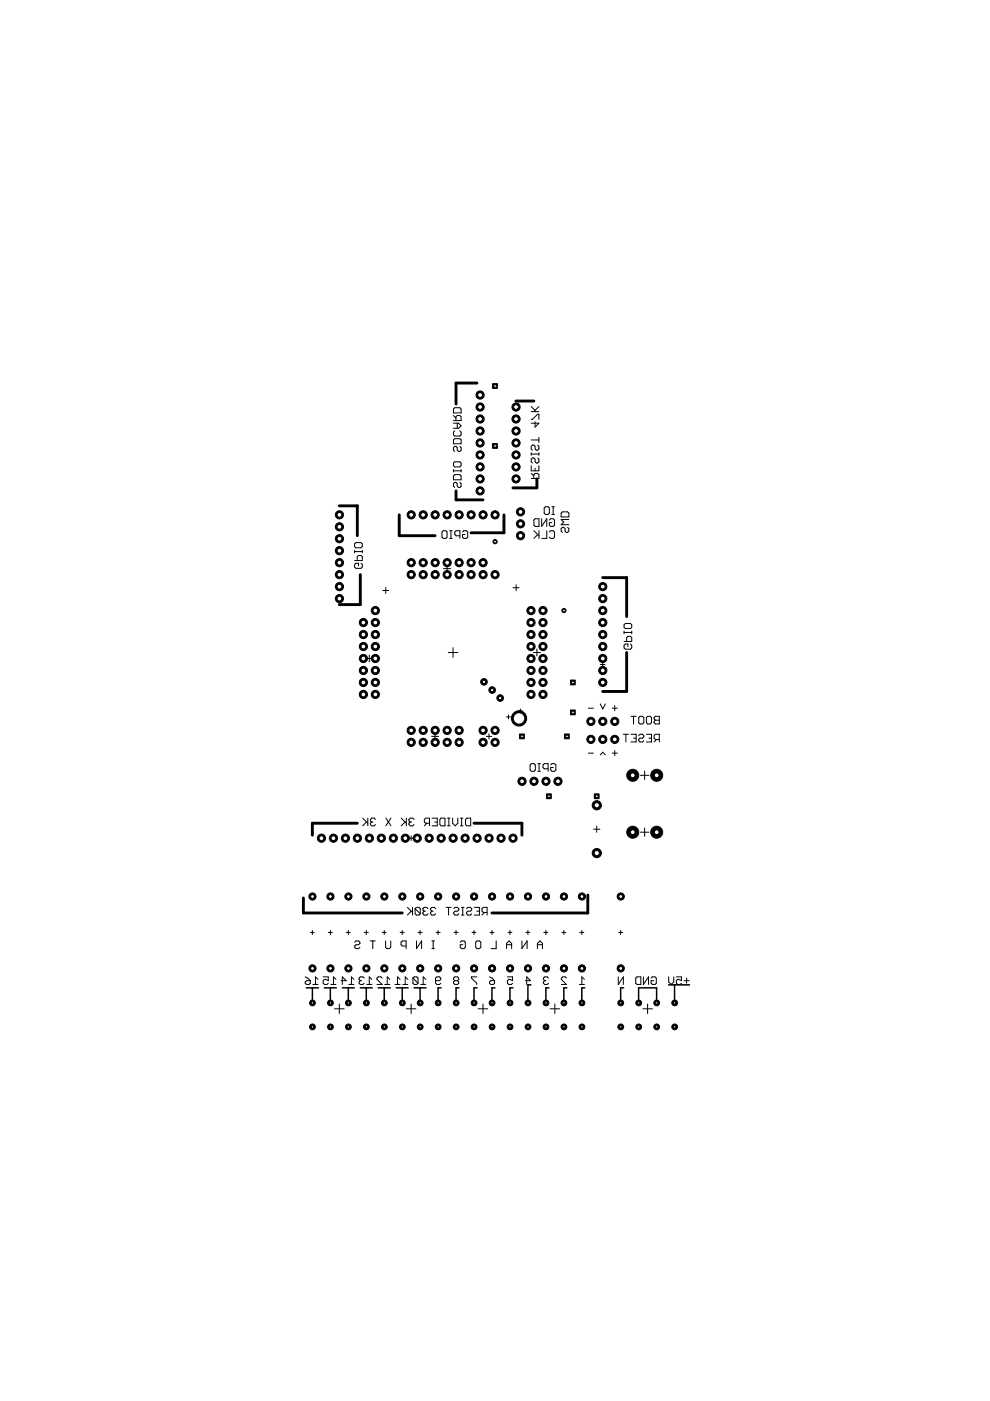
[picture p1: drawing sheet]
<svg xmlns="http://www.w3.org/2000/svg" width="210mm" height="297mm" viewBox="0 0 210 297" stroke-linecap="round" stroke-linejoin="round" font-family="sans-serif">
<g fill="none" stroke="#000" stroke-width=".21">
<path d="M96.1 93.3l.3-.3h1.1l.3 .3v.8h-1.7zM96.1 98.2l.3-.3h1.1l.3 .3v.5l-.3 .3h-1.1l-.3-.3zM96.1 99.5v.6M96.1 89.2h1.7v-.8l-.3-.3h-.6l-.2 .3v.8M96.1 99.8h1.7M96.1 89.7h1.1l.6 .6-.6 .5h-1.1M96.1 88.1l.6 .5M96.4 86.4h1.1l.3 .3v.8h-1.7v-.8zM96.4 91.4l-.3 .2v.6l.3 .3h1.1l.3-.3v-.6l-.3-.2M96.9 89.7v1.1M97.5 94.6l.3 .3v.5l-.3 .3h-.3l-.3-.3v-.5l-.2-.3h-.3l-.3 .3v.5l.3 .3M97.8 99.5v.6"/>
<path d="M101.3 93.9h1M101.8 93.4v1M108.9 93.9h1M109.4 93.4v1M112.6 88.9h.3l1.1-1.1h.3v1.1M112.6 98.7v1.1h1.7v-1.1M112.6 96v.5M112.6 96.3h1.7M112.6 93.3h1.7M112.6 87.3h1.7M112.6 86.2l.9 .8M113.5 89.5v1.1l.8-.9h-1.7"/>
<path d="M113.5 99.3v.5M114 94.4l.3 .2v.6l-.3 .3h-.3l-.2-.3v-.6l-.3-.2h-.3l-.3 .2v.6l.3 .3M114 97.1l.3 .3v.5l-.3 .3h-.3l-.2-.3v-.5l-.3-.3h-.3l-.3 .3v.5l.3 .3M114.3 92.7v1.1M114.3 96v.5M114.3 86.2l-1.1 1.1M71.5 119.3h.9M71.6 109.2h.7M71.9 108.8v.7M71.9 118.8v1M75.2 115.3l.3-.3h1l.3 .3v.6l-.3 .2h-1l-.3-.2zM75.2 118.9h1.6v-.9l-.3-.2h-.5l-.3 .2v.9"/>
<path d="M75.2 116.7v.5M75.2 116.9h1.6M76.5 119.4l.3 .3v.5l-.3 .3h-1l-.3-.3v-.5l.3-.3h.5v.6M76.8 116.7v.5M94 112.5h.5l.3 .3v1.1l-.3 .3h-.5l-.3-.3v-1.1zM94.3 109.2h1M94.8 108.7v.9M94.8 119.8v1.5M95.3 112.5h.6M95.3 114.2h.6M95.6 112.5v1.7M96.4 100.6h1.1l.3 .3v.8h-1.7v-.8z"/>
<path d="M97.5 102.3l.3 .3v.5l-.3 .3h-.3l-.3-.3v-.5l-.2-.3h-.3l-.3 .3v.5l.3 .3M97.5 113.6h-.8l-.3-.3v-.5l.3-.3h.8v1.7M98.1 112.8l.2-.3h.6l.3 .3v1.1l-.3 .3h-.6l-.2-.3v-.6h.5M104.6 109.2h.7M104.9 108.8v.7M109.6 111.1h1.5M110.3 110.3v1.5M112.6 101.5h1.7v-.9l-.3-.2h-.5l-.3 .2v.9M112.6 100.4l.6 .5M113.2 112.5l1.1 1.1M113.5 110h.8v1.6h-.8l-.3-.3v-1zM114 113.3l-.8 .9"/>
<path d="M114.3 112.5v1.7M114.9 110v1.6l1-1.6v1.6M115.4 107.7l.3-.3h.5l.3 .3v1.1l-.3 .3h-.5l-.3-.3zM115.9 112.5v1.7h-1M116.5 110.3l.3-.3h.5l.3 .3v1l-.3 .3h-.5l-.3-.3v-.5h.5M116.5 112.8l.3-.3h.5l.3 .3v1.1l-.3 .3h-.5l-.3-.3M117 109.1h.6M117 107.4h.6M117.3 107.4v1.7M119 108.8l.3-.3h1l.3 .3v.8h-1.6zM120.3 111.8l.3 .3v.5l-.3 .3h-.2l-.3-.3v-.5l-.3-.3h-.2l-.3 .3v.5l.3 .3M120.6 110.2h-1.6l.5 .5-.5 .6h1.6"/>
<path d="M77.5 139.6h1.5M78.3 138.9v1.5M79.2 129.5h.7M79.6 129.1v.7M81.2 125.2h1.2M81.8 124.6v1.2M94 120.6h1.5M95 138.3h2.1M96.1 137.3v2.1M104.6 121.8h.7M104.9 121.5v.7M108.8 124.6h1.3"/>
<path d="M109.4 124v1.2M113.1 138.3h1.5M113.8 137.6v1.5M127.3 132h1M127.5 124.4h.6M127.8 124.1v.6M127.8 131.5v1M132.3 132.5l.3-.3h1.1l.2 .3v.5l-.2 .3h-1.1l-.3-.3zM132.3 136h1.6v-.8l-.2-.3h-.6l-.2 .3v.8M132.3 133.8v.6M132.3 134.1h1.6M133.7 136.5l.2 .3v.6l-.2 .2h-1.1l-.3-.2v-.6l.3-.3h.5v.6"/>
<path d="M133.9 133.8v.6M91.5 156.1h1.5M92.2 155.4v1.5M103.1 156.1h1.1M103.7 155.6v1.1M107.4 152h.8M107.8 151.6v.8M109.9 150.7h.8M110.3 150.3v.8M124.7 150.2h1.1M124.7 159.7h1.1M127.1 156.8h1.4"/>
<path d="M127.1 153h1.4M127.3 149.2l.5 1.1 .6-1.1M127.3 140.9h1M127.5 144.7h.6M127.8 140.4v1M127.8 144.4v.6M127.8 152.2v1.5M127.8 156v1.5M129.8 150.2h1.1M129.8 159.7h1.1M130.3 149.6v1.1M130.3 159.1v1.1"/>
<path d="M132.1 155.7h1.1M132.7 155.7v1.6M133.8 151.9h1.1M133.8 155.7h1.1v1.6h-1.1M134.3 151.9v1.6M134.3 156.5h.6M135.4 156l.3-.3h.5l.3 .3v.2l-.3 .3h-.5l-.3 .3v.2l.3 .3h.5l.3-.3M135.7 151.9h.5l.3 .2v1.1l-.3 .3h-.5l-.3-.3v-1.1zM137.1 155.7h1v1.6h-1M137.3 151.9h.6l.2 .2v1.1l-.2 .3h-.6l-.2-.3v-1.1zM137.6 156.5h.5M138.7 152.1l.3-.2h.8v1.6h-.8l-.3-.3v-.2l.3-.3-.3-.3z"/>
<path d="M139 152.7h.8M139.2 156.8l-.5 .5M139.8 156.8h-.8l-.3-.3v-.5l.3-.3h.8v1.6M76.9 173.5l1.1 1M77.7 174.3l-.8 .8M78 173.5v1.6M78.8 174.3l-.3 .2v.3l.3 .3h.5l.3-.3M78.8 174.3h.3M79.6 173.7l-.3-.2h-.5l-.3 .2v.3l.3 .3M81.8 173.5l1.1 1.6M82.9 173.5l-1.1 1.6M85.1 173.5l1 1"/>
<path d="M85.9 174.3l-.8 .8M86.1 173.5v1.6M86.7 177.7h1M87 174.3l-.3 .2v.3l.3 .3h.5l.3-.3M87 174.3h.2M87.2 177.2v1M87.8 173.7l-.3-.2h-.5l-.3 .2v.3l.3 .3M90.5 174.5l-.5 .6M91.1 174.5h-.8l-.3-.2v-.6l.3-.2h.8v1.6M91.6 173.5h1.1v1.6h-1.1M92.2 174.3h.5M93.5 173.5h.8v1.6h-.8l-.2-.3v-1.1z"/>
<path d="M94.9 175.1h.5M94.9 173.5h.5M95.2 173.5v1.6M96 173.5v1l.5 .6 .6-.6v-1M97.6 175.1h.5M97.6 173.5h.5M97.9 173.5v1.6M98.7 173.7l.3-.2h.8v1.6h-.8l-.3-.3zM108.4 177.7h.7M108.8 177.4v.6M112.4 162.2l.3-.3h.5l.3 .3v1.1l-.3 .2h-.5l-.3-.2zM112.7 165.7h1"/>
<path d="M113.2 165.2v.9M114 161.9h.6M114 163.5h.6M114.3 161.9v1.6M116.2 163h-.8l-.3-.3v-.5l.3-.3h.8v1.6M116.8 162.2l.2-.3h.6l.3 .3v1.1l-.3 .2h-.6l-.2-.2v-.6h.5M118 165.7h.6M118.3 165.3v.7M125.9 175.8h1.3M126.5 175.1v1.4M127.3 160l.5-.5 .6 .5M135.8 176.4h1.8"/>
<path d="M135.8 164.4h1.8M136.7 163.5v1.8M136.7 175.5v1.8M65.8 197.7h.9M66.2 197.3v.8M69.6 197.7h.9M70 197.3v.8M73.4 197.7h.9M73.9 197.3v.8M75.2 199.8l.3-.3h.5l.3 .3v.2l-.3 .3h-.5l-.3 .3v.3l.3 .2h.5l.3-.2M77.2 197.7h.9M77.7 197.3v.8"/>
<path d="M78.5 199.5h1.1M79 199.5v1.6M81 197.7h.9M81.5 197.3v.8M81.8 199.5v1.4l.2 .2h.6l.2-.2v-1.4M84.8 197.7h.9M85.3 197.3v.8M86.4 192.4l1.1 1.1M87.2 193.2l-.8 .8M87.5 192.4v1.6M88 192.7l.3-.3h.5l.3 .3v1M88 192.7v1l.3 .3h.5l.3-.3"/>
<path d="M88 192.7l1.1 1M88.3 199.5v1.6l1.1-1.6v1.6M88.6 197.7h.9M89.1 197.3v.8M89.9 193.2l-.2 .3v.2l.2 .3h.6l.2-.3M89.9 193.2h.3M90.7 192.7l-.2-.3h-.6l-.2 .3v.2l.2 .3M91.6 199.5h.5M91.6 193.2l-.3 .3v.2l.3 .3h.5l.3-.3M91.6 193.2h.2M91.8 199.5v1.6M92.4 192.7l-.3-.3h-.5l-.3 .3v.2l.3 .3"/>
<path d="M92.5 197.7h.8M92.9 197.3v.8M94.6 192.4h1.1M95.1 192.4v1.6M96.2 192.7l.3-.3h.5l.3 .3v.2l-.3 .3h-.5l-.3 .3v.2l.3 .3h.5l.3-.3M96.3 197.7h.8M96.7 197.3v.8M97.6 199.8l.3-.3h.5l.3 .3v1.1l-.3 .2h-.5l-.3-.2v-.6h.5M97.8 192.4h.6M97.8 194h.6M98.1 192.4v1.6M98.9 192.7l.3-.3h.5l.3 .3v.2l-.3 .3h-.5l-.3 .3v.2l.3 .3h.5l.3-.3"/>
<path d="M100.1 197.7h.8M100.5 197.3v.8M100.6 192.4h1v1.6h-1M101.1 199.5h.6l.2 .3v1.1l-.2 .2h-.6l-.2-.2v-1.1zM101.1 193.2h.5M102.7 193.5l-.5 .5M103.3 193.5h-.8l-.3-.3v-.5l.3-.3h.8v1.6M103.9 197.7h.8M104.3 197.3v.8M105.2 199.5v1.6h-1.1M107.7 197.7h.8M108.1 197.3v.8"/>
<path d="M110.7 199.5v1.6l1.1-1.6v1.6M111.5 197.7h.9M111.9 197.3v.8M115.3 197.7h.9M115.7 197.3v.8M119.1 197.7h.9M119.5 197.3v.8M122.9 197.7h.9M123.4 197.3v.8M131.2 197.7h.8M131.6 197.3v.8M64.7 208.2l.3-.3h.8v.6l-.3 .2h-.5l-.3-.2z"/>
<path d="M64.7 207.1l.5 .3 .6 .5M66.3 208.7h1.1M67.4 207.6l-.5-.5v1.6M68.5 207.1h1.1v.8l-.6-.3h-.2l-.3 .3v.6l.3 .2h.5l.3-.2M70.1 208.7h1.1M70.9 213.9h2.1M71.2 207.6l-.5-.5v1.6M71.9 212.9v2M72.3 207.9h1.1l-.8-.8v1.6M74 208.7h1M75 207.6l-.5-.5v1.6M76.4 207.9l-.3 .3v.3l.3 .2h.5l.3-.2"/>
<path d="M76.4 207.9h.3M77.2 207.4l-.3-.3h-.5l-.3 .3v.2l.3 .3M77.8 208.7h1M78.8 207.6l-.5-.5v1.6M81 207.4l-.2-.3h-.6l-.3 .3v.2l1.1 1.1h-1.1M81.6 208.7h1.1M82.7 207.6l-.6-.5v1.6M83.7 208.7h1.1M84.8 207.6l-.5-.5v1.6M85.4 208.7h1.1M86.1 200.6h-.8l-.3-.3v-.5l.3-.3h.8v1.6M86.1 213.9h2.1"/>
<path d="M86.5 207.6l-.6-.5v1.6M87.2 212.9v2M87.5 207.4v1.1l.3 .2h.6l.2-.2M87.5 207.4l.3-.3h.6l.2 .3v1.1M87.5 207.4l1.1 1.1M89.2 208.7h1.1M90.3 207.6l-.6-.5v1.6M91.6 201.1h.5M92.4 207.9h.8l.3-.3v-.2l-.3-.3h-.6l-.2 .3v1.1l.2 .2h.6l.3-.2M96.4 207.9l-.2 .3v.3l.2 .2h.6l.3-.2v-.3l-.3-.3M96.4 207.9l-.2-.3v-.2l.2-.3h.6l.3 .3v.2l-.3 .3M96.4 207.9h.6"/>
<path d="M101.1 207.1h-1.1v.3l1.1 1.1v.2M101.4 213.9h2M102.4 212.9v2M103.8 208.2l.3-.3h.8v.6l-.3 .2h-.5l-.3-.2zM103.8 207.1l.5 .3 .6 .5M107.4 200.3h1.1M107.4 201.1v-1.1l.5-.5 .6 .5v1.1M107.6 207.1h1.1v.8l-.6-.3h-.2l-.3 .3v.6l.3 .2h.5l.3-.2M111.4 207.9h1.1l-.8-.8v1.6M113.9 201.1v-1.1l.6-.5 .5 .5v1.1M113.9 200.3h1.1M115.5 207.9l-.3 .3v.3l.3 .2h.5l.3-.2"/>
<path d="M115.5 207.9h.3M116.3 207.4l-.3-.3h-.5l-.3 .3v.2l.3 .3M116.6 213.9h2.1M117.6 212.9v2M120.1 207.4l-.3-.3h-.5l-.3 .3v.2l1.1 1.1h-1.1M122.8 208.7h1.1M123.9 207.6l-.5-.5v1.6M131.1 207.1v1.6l1.1-1.6v1.6M134.8 207.4l.3-.3h.8v1.6h-.8l-.3-.2zM136.3 213.9h2M136.4 207.1v1.6l1.1-1.6v1.6M137.3 212.9v2"/>
<path d="M138 207.4l.3-.3h.6l.2 .3v1.1l-.2 .2h-.6l-.3-.2v-.6h.6M141.8 207.1v1.1l.5 .5 .6-.5v-1.1M143.4 207.1h1.1v.8l-.6-.3h-.2l-.3 .3v.6l.3 .2h.5l.3-.2M145 207.9h1.1M145.6 207.4v1.1"/>
</g>
<g fill="none" stroke="#000" stroke-width=".32">
<path d="M65 209.4h2.5M66.2 209.4v3.2M68.8 209.4h2.5M70 209.4v3.2M72.6 209.4h2.5M73.9 209.4v3.2M76.4 209.4h2.5M77.7 209.4v3.2M80.2 209.4h2.5M81.5 209.4v3.2M84 209.4h2.5M85.3 209.4v3.2"/>
<path d="M87.8 209.4h2.5M89.1 209.4v3.2M93.5 209.4h-.6v3.2M97.3 209.4h-.6v3.2M101.1 209.4h-.6v3.2M104.9 209.4h-.6v3.2M108.8 209.4h-.7v3.2M112.6 208.8h-.7v3.8M116.4 209.4h-.7v3.2M120.2 209.4h-.7v3.2M124 209.4h-.6v3.2M132.2 209.4h-.6v3.2"/>
<path d="M135.4 212.6v-3.2h3.8v3.2M141.8 208.8h4.4M143 208.8v3.8"/>
</g>
<g fill="none" stroke="#000" stroke-width=".61">
<path d="M101.1 81.2h-4.4v4.5M109.4 85h3.8M71.9 107.3h3.9v6.3M84.6 109.2v4.4h7.6M96.7 104.1v1.9h5.7M106.8 109.2v3.8h-6.9M113.8 101.5v1.9h-5M76.4 121.8v6.4h-4.5M127.8 122.5h5.1v8.2M132.9 138.3v8.3h-5.1M75.8 174.5h-9.6v2.6M100.5 174.5h10.2v2.6"/>
<path d="M64.3 190.4v3.2h21M124.6 189.8v3.8h-20.3"/>
<circle cx="110" cy="152.3" r="1.42"/>
</g>
<circle cx="115.1" cy="129.5" r=".87" fill="#000" stroke="#000" stroke-width=".21"/>
<circle cx="115.1" cy="129.5" r=".51" fill="#fff" stroke="#000" stroke-width=".21"/>
<circle cx="112.6" cy="129.5" r=".87" fill="#000" stroke="#000" stroke-width=".21"/>
<circle cx="112.6" cy="129.5" r=".51" fill="#fff" stroke="#000" stroke-width=".21"/>
<circle cx="115.1" cy="132" r=".87" fill="#000" stroke="#000" stroke-width=".21"/>
<circle cx="115.1" cy="132" r=".51" fill="#fff" stroke="#000" stroke-width=".21"/>
<circle cx="112.6" cy="132" r=".87" fill="#000" stroke="#000" stroke-width=".21"/>
<circle cx="112.6" cy="132" r=".51" fill="#fff" stroke="#000" stroke-width=".21"/>
<circle cx="115.1" cy="134.5" r=".87" fill="#000" stroke="#000" stroke-width=".21"/>
<circle cx="115.1" cy="134.5" r=".51" fill="#fff" stroke="#000" stroke-width=".21"/>
<circle cx="112.6" cy="134.5" r=".87" fill="#000" stroke="#000" stroke-width=".21"/>
<circle cx="112.6" cy="134.5" r=".51" fill="#fff" stroke="#000" stroke-width=".21"/>
<circle cx="115.1" cy="137.1" r=".87" fill="#000" stroke="#000" stroke-width=".21"/>
<circle cx="115.1" cy="137.1" r=".51" fill="#fff" stroke="#000" stroke-width=".21"/>
<circle cx="112.6" cy="137.1" r=".87" fill="#000" stroke="#000" stroke-width=".21"/>
<circle cx="112.6" cy="137.1" r=".51" fill="#fff" stroke="#000" stroke-width=".21"/>
<circle cx="115.1" cy="139.6" r=".87" fill="#000" stroke="#000" stroke-width=".21"/>
<circle cx="115.1" cy="139.6" r=".51" fill="#fff" stroke="#000" stroke-width=".21"/>
<circle cx="112.6" cy="139.6" r=".87" fill="#000" stroke="#000" stroke-width=".21"/>
<circle cx="112.6" cy="139.6" r=".51" fill="#fff" stroke="#000" stroke-width=".21"/>
<circle cx="115.1" cy="142.2" r=".87" fill="#000" stroke="#000" stroke-width=".21"/>
<circle cx="115.1" cy="142.2" r=".51" fill="#fff" stroke="#000" stroke-width=".21"/>
<circle cx="112.6" cy="142.2" r=".87" fill="#000" stroke="#000" stroke-width=".21"/>
<circle cx="112.6" cy="142.2" r=".51" fill="#fff" stroke="#000" stroke-width=".21"/>
<circle cx="115.1" cy="144.7" r=".87" fill="#000" stroke="#000" stroke-width=".21"/>
<circle cx="115.1" cy="144.7" r=".51" fill="#fff" stroke="#000" stroke-width=".21"/>
<circle cx="112.6" cy="144.7" r=".87" fill="#000" stroke="#000" stroke-width=".21"/>
<circle cx="112.6" cy="144.7" r=".51" fill="#fff" stroke="#000" stroke-width=".21"/>
<circle cx="115.1" cy="147.2" r=".87" fill="#000" stroke="#000" stroke-width=".21"/>
<circle cx="115.1" cy="147.2" r=".51" fill="#fff" stroke="#000" stroke-width=".21"/>
<circle cx="112.6" cy="147.2" r=".87" fill="#000" stroke="#000" stroke-width=".21"/>
<circle cx="112.6" cy="147.2" r=".51" fill="#fff" stroke="#000" stroke-width=".21"/>
<circle cx="106" cy="148" r=".7" fill="#000" stroke="#000" stroke-width=".21"/>
<circle cx="106" cy="148" r=".36" fill="#fff" stroke="#000" stroke-width=".21"/>
<circle cx="104.4" cy="146.3" r=".7" fill="#000" stroke="#000" stroke-width=".21"/>
<circle cx="104.4" cy="146.3" r=".36" fill="#fff" stroke="#000" stroke-width=".21"/>
<circle cx="102.6" cy="144.6" r=".7" fill="#000" stroke="#000" stroke-width=".21"/>
<circle cx="102.6" cy="144.6" r=".36" fill="#fff" stroke="#000" stroke-width=".21"/>
<circle cx="87.2" cy="119.3" r=".87" fill="#000" stroke="#000" stroke-width=".21"/>
<circle cx="87.2" cy="119.3" r=".51" fill="#fff" stroke="#000" stroke-width=".21"/>
<circle cx="87.2" cy="121.8" r=".87" fill="#000" stroke="#000" stroke-width=".21"/>
<circle cx="87.2" cy="121.8" r=".51" fill="#fff" stroke="#000" stroke-width=".21"/>
<circle cx="89.7" cy="119.3" r=".87" fill="#000" stroke="#000" stroke-width=".21"/>
<circle cx="89.7" cy="119.3" r=".51" fill="#fff" stroke="#000" stroke-width=".21"/>
<circle cx="89.7" cy="121.8" r=".87" fill="#000" stroke="#000" stroke-width=".21"/>
<circle cx="89.7" cy="121.8" r=".51" fill="#fff" stroke="#000" stroke-width=".21"/>
<circle cx="92.3" cy="119.3" r=".87" fill="#000" stroke="#000" stroke-width=".21"/>
<circle cx="92.3" cy="119.3" r=".51" fill="#fff" stroke="#000" stroke-width=".21"/>
<circle cx="92.3" cy="121.8" r=".87" fill="#000" stroke="#000" stroke-width=".21"/>
<circle cx="92.3" cy="121.8" r=".51" fill="#fff" stroke="#000" stroke-width=".21"/>
<circle cx="94.8" cy="119.3" r=".87" fill="#000" stroke="#000" stroke-width=".21"/>
<circle cx="94.8" cy="119.3" r=".51" fill="#fff" stroke="#000" stroke-width=".21"/>
<circle cx="94.8" cy="121.8" r=".87" fill="#000" stroke="#000" stroke-width=".21"/>
<circle cx="94.8" cy="121.8" r=".51" fill="#fff" stroke="#000" stroke-width=".21"/>
<circle cx="97.3" cy="119.3" r=".87" fill="#000" stroke="#000" stroke-width=".21"/>
<circle cx="97.3" cy="119.3" r=".51" fill="#fff" stroke="#000" stroke-width=".21"/>
<circle cx="97.3" cy="121.8" r=".87" fill="#000" stroke="#000" stroke-width=".21"/>
<circle cx="97.3" cy="121.8" r=".51" fill="#fff" stroke="#000" stroke-width=".21"/>
<circle cx="99.9" cy="119.3" r=".87" fill="#000" stroke="#000" stroke-width=".21"/>
<circle cx="99.9" cy="119.3" r=".51" fill="#fff" stroke="#000" stroke-width=".21"/>
<circle cx="99.9" cy="121.8" r=".87" fill="#000" stroke="#000" stroke-width=".21"/>
<circle cx="99.9" cy="121.8" r=".51" fill="#fff" stroke="#000" stroke-width=".21"/>
<circle cx="102.4" cy="119.3" r=".87" fill="#000" stroke="#000" stroke-width=".21"/>
<circle cx="102.4" cy="119.3" r=".51" fill="#fff" stroke="#000" stroke-width=".21"/>
<circle cx="102.4" cy="121.8" r=".87" fill="#000" stroke="#000" stroke-width=".21"/>
<circle cx="102.4" cy="121.8" r=".51" fill="#fff" stroke="#000" stroke-width=".21"/>
<circle cx="105" cy="121.8" r=".87" fill="#000" stroke="#000" stroke-width=".21"/>
<circle cx="105" cy="121.8" r=".51" fill="#fff" stroke="#000" stroke-width=".21"/>
<circle cx="77" cy="147.2" r=".87" fill="#000" stroke="#000" stroke-width=".21"/>
<circle cx="77" cy="147.2" r=".51" fill="#fff" stroke="#000" stroke-width=".21"/>
<circle cx="79.6" cy="147.2" r=".87" fill="#000" stroke="#000" stroke-width=".21"/>
<circle cx="79.6" cy="147.2" r=".51" fill="#fff" stroke="#000" stroke-width=".21"/>
<circle cx="77" cy="144.7" r=".87" fill="#000" stroke="#000" stroke-width=".21"/>
<circle cx="77" cy="144.7" r=".51" fill="#fff" stroke="#000" stroke-width=".21"/>
<circle cx="79.6" cy="144.7" r=".87" fill="#000" stroke="#000" stroke-width=".21"/>
<circle cx="79.6" cy="144.7" r=".51" fill="#fff" stroke="#000" stroke-width=".21"/>
<circle cx="77" cy="142.2" r=".87" fill="#000" stroke="#000" stroke-width=".21"/>
<circle cx="77" cy="142.2" r=".51" fill="#fff" stroke="#000" stroke-width=".21"/>
<circle cx="79.6" cy="142.2" r=".87" fill="#000" stroke="#000" stroke-width=".21"/>
<circle cx="79.6" cy="142.2" r=".51" fill="#fff" stroke="#000" stroke-width=".21"/>
<circle cx="77" cy="139.6" r=".87" fill="#000" stroke="#000" stroke-width=".21"/>
<circle cx="77" cy="139.6" r=".51" fill="#fff" stroke="#000" stroke-width=".21"/>
<circle cx="79.6" cy="139.6" r=".87" fill="#000" stroke="#000" stroke-width=".21"/>
<circle cx="79.6" cy="139.6" r=".51" fill="#fff" stroke="#000" stroke-width=".21"/>
<circle cx="77" cy="137.1" r=".87" fill="#000" stroke="#000" stroke-width=".21"/>
<circle cx="77" cy="137.1" r=".51" fill="#fff" stroke="#000" stroke-width=".21"/>
<circle cx="79.6" cy="137.1" r=".87" fill="#000" stroke="#000" stroke-width=".21"/>
<circle cx="79.6" cy="137.1" r=".51" fill="#fff" stroke="#000" stroke-width=".21"/>
<circle cx="77" cy="134.5" r=".87" fill="#000" stroke="#000" stroke-width=".21"/>
<circle cx="77" cy="134.5" r=".51" fill="#fff" stroke="#000" stroke-width=".21"/>
<circle cx="79.6" cy="134.5" r=".87" fill="#000" stroke="#000" stroke-width=".21"/>
<circle cx="79.6" cy="134.5" r=".51" fill="#fff" stroke="#000" stroke-width=".21"/>
<circle cx="77" cy="132" r=".87" fill="#000" stroke="#000" stroke-width=".21"/>
<circle cx="77" cy="132" r=".51" fill="#fff" stroke="#000" stroke-width=".21"/>
<circle cx="79.6" cy="132" r=".87" fill="#000" stroke="#000" stroke-width=".21"/>
<circle cx="79.6" cy="132" r=".51" fill="#fff" stroke="#000" stroke-width=".21"/>
<circle cx="79.6" cy="129.5" r=".87" fill="#000" stroke="#000" stroke-width=".21"/>
<circle cx="79.6" cy="129.5" r=".51" fill="#fff" stroke="#000" stroke-width=".21"/>
<circle cx="97.3" cy="157.4" r=".87" fill="#000" stroke="#000" stroke-width=".21"/>
<circle cx="97.3" cy="157.4" r=".51" fill="#fff" stroke="#000" stroke-width=".21"/>
<circle cx="97.3" cy="154.9" r=".87" fill="#000" stroke="#000" stroke-width=".21"/>
<circle cx="97.3" cy="154.9" r=".51" fill="#fff" stroke="#000" stroke-width=".21"/>
<circle cx="94.8" cy="157.4" r=".87" fill="#000" stroke="#000" stroke-width=".21"/>
<circle cx="94.8" cy="157.4" r=".51" fill="#fff" stroke="#000" stroke-width=".21"/>
<circle cx="94.8" cy="154.9" r=".87" fill="#000" stroke="#000" stroke-width=".21"/>
<circle cx="94.8" cy="154.9" r=".51" fill="#fff" stroke="#000" stroke-width=".21"/>
<circle cx="92.3" cy="157.4" r=".87" fill="#000" stroke="#000" stroke-width=".21"/>
<circle cx="92.3" cy="157.4" r=".51" fill="#fff" stroke="#000" stroke-width=".21"/>
<circle cx="92.3" cy="154.9" r=".87" fill="#000" stroke="#000" stroke-width=".21"/>
<circle cx="92.3" cy="154.9" r=".51" fill="#fff" stroke="#000" stroke-width=".21"/>
<circle cx="89.7" cy="157.4" r=".87" fill="#000" stroke="#000" stroke-width=".21"/>
<circle cx="89.7" cy="157.4" r=".51" fill="#fff" stroke="#000" stroke-width=".21"/>
<circle cx="89.7" cy="154.9" r=".87" fill="#000" stroke="#000" stroke-width=".21"/>
<circle cx="89.7" cy="154.9" r=".51" fill="#fff" stroke="#000" stroke-width=".21"/>
<circle cx="87.2" cy="157.4" r=".87" fill="#000" stroke="#000" stroke-width=".21"/>
<circle cx="87.2" cy="157.4" r=".51" fill="#fff" stroke="#000" stroke-width=".21"/>
<circle cx="87.2" cy="154.9" r=".87" fill="#000" stroke="#000" stroke-width=".21"/>
<circle cx="87.2" cy="154.9" r=".51" fill="#fff" stroke="#000" stroke-width=".21"/>
<circle cx="105" cy="157.4" r=".87" fill="#000" stroke="#000" stroke-width=".21"/>
<circle cx="105" cy="157.4" r=".51" fill="#fff" stroke="#000" stroke-width=".21"/>
<circle cx="105" cy="154.9" r=".87" fill="#000" stroke="#000" stroke-width=".21"/>
<circle cx="105" cy="154.9" r=".51" fill="#fff" stroke="#000" stroke-width=".21"/>
<circle cx="102.4" cy="157.4" r=".87" fill="#000" stroke="#000" stroke-width=".21"/>
<circle cx="102.4" cy="157.4" r=".51" fill="#fff" stroke="#000" stroke-width=".21"/>
<circle cx="102.4" cy="154.9" r=".87" fill="#000" stroke="#000" stroke-width=".21"/>
<circle cx="102.4" cy="154.9" r=".51" fill="#fff" stroke="#000" stroke-width=".21"/>
<circle cx="112" cy="212.6" r=".61" fill="#000" stroke="#000" stroke-width=".21"/>
<circle cx="112" cy="212.6" r=".25" fill="#fff" stroke="#000" stroke-width=".21"/>
<circle cx="112" cy="217.7" r=".61" fill="#000" stroke="#000" stroke-width=".21"/>
<circle cx="112" cy="217.7" r=".25" fill="#fff" stroke="#000" stroke-width=".21"/>
<circle cx="115.8" cy="212.6" r=".61" fill="#000" stroke="#000" stroke-width=".21"/>
<circle cx="115.8" cy="212.6" r=".25" fill="#fff" stroke="#000" stroke-width=".21"/>
<circle cx="115.8" cy="217.7" r=".61" fill="#000" stroke="#000" stroke-width=".21"/>
<circle cx="115.8" cy="217.7" r=".25" fill="#fff" stroke="#000" stroke-width=".21"/>
<circle cx="119.6" cy="212.6" r=".61" fill="#000" stroke="#000" stroke-width=".21"/>
<circle cx="119.6" cy="212.6" r=".25" fill="#fff" stroke="#000" stroke-width=".21"/>
<circle cx="119.6" cy="217.7" r=".61" fill="#000" stroke="#000" stroke-width=".21"/>
<circle cx="119.6" cy="217.7" r=".25" fill="#fff" stroke="#000" stroke-width=".21"/>
<circle cx="123.4" cy="212.6" r=".61" fill="#000" stroke="#000" stroke-width=".21"/>
<circle cx="123.4" cy="212.6" r=".25" fill="#fff" stroke="#000" stroke-width=".21"/>
<circle cx="123.4" cy="217.7" r=".61" fill="#000" stroke="#000" stroke-width=".21"/>
<circle cx="123.4" cy="217.7" r=".25" fill="#fff" stroke="#000" stroke-width=".21"/>
<circle cx="96.7" cy="212.6" r=".61" fill="#000" stroke="#000" stroke-width=".21"/>
<circle cx="96.7" cy="212.6" r=".25" fill="#fff" stroke="#000" stroke-width=".21"/>
<circle cx="96.7" cy="217.7" r=".61" fill="#000" stroke="#000" stroke-width=".21"/>
<circle cx="96.7" cy="217.7" r=".25" fill="#fff" stroke="#000" stroke-width=".21"/>
<circle cx="100.5" cy="212.6" r=".61" fill="#000" stroke="#000" stroke-width=".21"/>
<circle cx="100.5" cy="212.6" r=".25" fill="#fff" stroke="#000" stroke-width=".21"/>
<circle cx="100.5" cy="217.7" r=".61" fill="#000" stroke="#000" stroke-width=".21"/>
<circle cx="100.5" cy="217.7" r=".25" fill="#fff" stroke="#000" stroke-width=".21"/>
<circle cx="104.3" cy="212.6" r=".61" fill="#000" stroke="#000" stroke-width=".21"/>
<circle cx="104.3" cy="212.6" r=".25" fill="#fff" stroke="#000" stroke-width=".21"/>
<circle cx="104.3" cy="217.7" r=".61" fill="#000" stroke="#000" stroke-width=".21"/>
<circle cx="104.3" cy="217.7" r=".25" fill="#fff" stroke="#000" stroke-width=".21"/>
<circle cx="108.1" cy="212.6" r=".61" fill="#000" stroke="#000" stroke-width=".21"/>
<circle cx="108.1" cy="212.6" r=".25" fill="#fff" stroke="#000" stroke-width=".21"/>
<circle cx="108.1" cy="217.7" r=".61" fill="#000" stroke="#000" stroke-width=".21"/>
<circle cx="108.1" cy="217.7" r=".25" fill="#fff" stroke="#000" stroke-width=".21"/>
<circle cx="81.5" cy="212.6" r=".61" fill="#000" stroke="#000" stroke-width=".21"/>
<circle cx="81.5" cy="212.6" r=".25" fill="#fff" stroke="#000" stroke-width=".21"/>
<circle cx="81.5" cy="217.7" r=".61" fill="#000" stroke="#000" stroke-width=".21"/>
<circle cx="81.5" cy="217.7" r=".25" fill="#fff" stroke="#000" stroke-width=".21"/>
<circle cx="85.3" cy="212.6" r=".61" fill="#000" stroke="#000" stroke-width=".21"/>
<circle cx="85.3" cy="212.6" r=".25" fill="#fff" stroke="#000" stroke-width=".21"/>
<circle cx="85.3" cy="217.7" r=".61" fill="#000" stroke="#000" stroke-width=".21"/>
<circle cx="85.3" cy="217.7" r=".25" fill="#fff" stroke="#000" stroke-width=".21"/>
<circle cx="89.1" cy="212.6" r=".61" fill="#000" stroke="#000" stroke-width=".21"/>
<circle cx="89.1" cy="212.6" r=".25" fill="#fff" stroke="#000" stroke-width=".21"/>
<circle cx="89.1" cy="217.7" r=".61" fill="#000" stroke="#000" stroke-width=".21"/>
<circle cx="89.1" cy="217.7" r=".25" fill="#fff" stroke="#000" stroke-width=".21"/>
<circle cx="92.9" cy="212.6" r=".61" fill="#000" stroke="#000" stroke-width=".21"/>
<circle cx="92.9" cy="212.6" r=".25" fill="#fff" stroke="#000" stroke-width=".21"/>
<circle cx="92.9" cy="217.7" r=".61" fill="#000" stroke="#000" stroke-width=".21"/>
<circle cx="92.9" cy="217.7" r=".25" fill="#fff" stroke="#000" stroke-width=".21"/>
<circle cx="66.3" cy="212.6" r=".61" fill="#000" stroke="#000" stroke-width=".21"/>
<circle cx="66.3" cy="212.6" r=".25" fill="#fff" stroke="#000" stroke-width=".21"/>
<circle cx="66.3" cy="217.7" r=".61" fill="#000" stroke="#000" stroke-width=".21"/>
<circle cx="66.3" cy="217.7" r=".25" fill="#fff" stroke="#000" stroke-width=".21"/>
<circle cx="70.1" cy="212.6" r=".61" fill="#000" stroke="#000" stroke-width=".21"/>
<circle cx="70.1" cy="212.6" r=".25" fill="#fff" stroke="#000" stroke-width=".21"/>
<circle cx="70.1" cy="217.7" r=".61" fill="#000" stroke="#000" stroke-width=".21"/>
<circle cx="70.1" cy="217.7" r=".25" fill="#fff" stroke="#000" stroke-width=".21"/>
<circle cx="73.9" cy="212.6" r=".61" fill="#000" stroke="#000" stroke-width=".21"/>
<circle cx="73.9" cy="212.6" r=".25" fill="#fff" stroke="#000" stroke-width=".21"/>
<circle cx="73.9" cy="217.7" r=".61" fill="#000" stroke="#000" stroke-width=".21"/>
<circle cx="73.9" cy="217.7" r=".25" fill="#fff" stroke="#000" stroke-width=".21"/>
<circle cx="77.7" cy="212.6" r=".61" fill="#000" stroke="#000" stroke-width=".21"/>
<circle cx="77.7" cy="212.6" r=".25" fill="#fff" stroke="#000" stroke-width=".21"/>
<circle cx="77.7" cy="217.7" r=".61" fill="#000" stroke="#000" stroke-width=".21"/>
<circle cx="77.7" cy="217.7" r=".25" fill="#fff" stroke="#000" stroke-width=".21"/>
<circle cx="131.6" cy="212.6" r=".61" fill="#000" stroke="#000" stroke-width=".21"/>
<circle cx="131.6" cy="212.6" r=".25" fill="#fff" stroke="#000" stroke-width=".21"/>
<circle cx="131.6" cy="217.7" r=".61" fill="#000" stroke="#000" stroke-width=".21"/>
<circle cx="131.6" cy="217.7" r=".25" fill="#fff" stroke="#000" stroke-width=".21"/>
<circle cx="135.4" cy="212.6" r=".61" fill="#000" stroke="#000" stroke-width=".21"/>
<circle cx="135.4" cy="212.6" r=".25" fill="#fff" stroke="#000" stroke-width=".21"/>
<circle cx="135.4" cy="217.7" r=".61" fill="#000" stroke="#000" stroke-width=".21"/>
<circle cx="135.4" cy="217.7" r=".25" fill="#fff" stroke="#000" stroke-width=".21"/>
<circle cx="139.2" cy="212.6" r=".61" fill="#000" stroke="#000" stroke-width=".21"/>
<circle cx="139.2" cy="212.6" r=".25" fill="#fff" stroke="#000" stroke-width=".21"/>
<circle cx="139.2" cy="217.7" r=".61" fill="#000" stroke="#000" stroke-width=".21"/>
<circle cx="139.2" cy="217.7" r=".25" fill="#fff" stroke="#000" stroke-width=".21"/>
<circle cx="143" cy="212.6" r=".61" fill="#000" stroke="#000" stroke-width=".21"/>
<circle cx="143" cy="212.6" r=".25" fill="#fff" stroke="#000" stroke-width=".21"/>
<circle cx="143" cy="217.7" r=".61" fill="#000" stroke="#000" stroke-width=".21"/>
<circle cx="143" cy="217.7" r=".25" fill="#fff" stroke="#000" stroke-width=".21"/>
<circle cx="123.4" cy="190.1" r=".76" fill="#000" stroke="#000" stroke-width=".21"/>
<circle cx="123.4" cy="190.1" r=".4" fill="#fff" stroke="#000" stroke-width=".21"/>
<circle cx="123.4" cy="205.3" r=".76" fill="#000" stroke="#000" stroke-width=".21"/>
<circle cx="123.4" cy="205.3" r=".4" fill="#fff" stroke="#000" stroke-width=".21"/>
<circle cx="119.6" cy="190.1" r=".76" fill="#000" stroke="#000" stroke-width=".21"/>
<circle cx="119.6" cy="190.1" r=".4" fill="#fff" stroke="#000" stroke-width=".21"/>
<circle cx="119.6" cy="205.3" r=".76" fill="#000" stroke="#000" stroke-width=".21"/>
<circle cx="119.6" cy="205.3" r=".4" fill="#fff" stroke="#000" stroke-width=".21"/>
<circle cx="115.8" cy="190.1" r=".76" fill="#000" stroke="#000" stroke-width=".21"/>
<circle cx="115.8" cy="190.1" r=".4" fill="#fff" stroke="#000" stroke-width=".21"/>
<circle cx="115.8" cy="205.3" r=".76" fill="#000" stroke="#000" stroke-width=".21"/>
<circle cx="115.8" cy="205.3" r=".4" fill="#fff" stroke="#000" stroke-width=".21"/>
<circle cx="112" cy="190.1" r=".76" fill="#000" stroke="#000" stroke-width=".21"/>
<circle cx="112" cy="190.1" r=".4" fill="#fff" stroke="#000" stroke-width=".21"/>
<circle cx="112" cy="205.3" r=".76" fill="#000" stroke="#000" stroke-width=".21"/>
<circle cx="112" cy="205.3" r=".4" fill="#fff" stroke="#000" stroke-width=".21"/>
<circle cx="108.1" cy="190.1" r=".76" fill="#000" stroke="#000" stroke-width=".21"/>
<circle cx="108.1" cy="190.1" r=".4" fill="#fff" stroke="#000" stroke-width=".21"/>
<circle cx="108.1" cy="205.3" r=".76" fill="#000" stroke="#000" stroke-width=".21"/>
<circle cx="108.1" cy="205.3" r=".4" fill="#fff" stroke="#000" stroke-width=".21"/>
<circle cx="104.3" cy="190.1" r=".76" fill="#000" stroke="#000" stroke-width=".21"/>
<circle cx="104.3" cy="190.1" r=".4" fill="#fff" stroke="#000" stroke-width=".21"/>
<circle cx="104.3" cy="205.3" r=".76" fill="#000" stroke="#000" stroke-width=".21"/>
<circle cx="104.3" cy="205.3" r=".4" fill="#fff" stroke="#000" stroke-width=".21"/>
<circle cx="100.5" cy="190.1" r=".76" fill="#000" stroke="#000" stroke-width=".21"/>
<circle cx="100.5" cy="190.1" r=".4" fill="#fff" stroke="#000" stroke-width=".21"/>
<circle cx="100.5" cy="205.3" r=".76" fill="#000" stroke="#000" stroke-width=".21"/>
<circle cx="100.5" cy="205.3" r=".4" fill="#fff" stroke="#000" stroke-width=".21"/>
<circle cx="96.7" cy="190.1" r=".76" fill="#000" stroke="#000" stroke-width=".21"/>
<circle cx="96.7" cy="190.1" r=".4" fill="#fff" stroke="#000" stroke-width=".21"/>
<circle cx="96.7" cy="205.3" r=".76" fill="#000" stroke="#000" stroke-width=".21"/>
<circle cx="96.7" cy="205.3" r=".4" fill="#fff" stroke="#000" stroke-width=".21"/>
<circle cx="92.9" cy="190.1" r=".76" fill="#000" stroke="#000" stroke-width=".21"/>
<circle cx="92.9" cy="190.1" r=".4" fill="#fff" stroke="#000" stroke-width=".21"/>
<circle cx="92.9" cy="205.3" r=".76" fill="#000" stroke="#000" stroke-width=".21"/>
<circle cx="92.9" cy="205.3" r=".4" fill="#fff" stroke="#000" stroke-width=".21"/>
<circle cx="89.1" cy="190.1" r=".76" fill="#000" stroke="#000" stroke-width=".21"/>
<circle cx="89.1" cy="190.1" r=".4" fill="#fff" stroke="#000" stroke-width=".21"/>
<circle cx="89.1" cy="205.3" r=".76" fill="#000" stroke="#000" stroke-width=".21"/>
<circle cx="89.1" cy="205.3" r=".4" fill="#fff" stroke="#000" stroke-width=".21"/>
<circle cx="85.3" cy="190.1" r=".76" fill="#000" stroke="#000" stroke-width=".21"/>
<circle cx="85.3" cy="190.1" r=".4" fill="#fff" stroke="#000" stroke-width=".21"/>
<circle cx="85.3" cy="205.3" r=".76" fill="#000" stroke="#000" stroke-width=".21"/>
<circle cx="85.3" cy="205.3" r=".4" fill="#fff" stroke="#000" stroke-width=".21"/>
<circle cx="81.5" cy="190.1" r=".76" fill="#000" stroke="#000" stroke-width=".21"/>
<circle cx="81.5" cy="190.1" r=".4" fill="#fff" stroke="#000" stroke-width=".21"/>
<circle cx="81.5" cy="205.3" r=".76" fill="#000" stroke="#000" stroke-width=".21"/>
<circle cx="81.5" cy="205.3" r=".4" fill="#fff" stroke="#000" stroke-width=".21"/>
<circle cx="77.7" cy="190.1" r=".76" fill="#000" stroke="#000" stroke-width=".21"/>
<circle cx="77.7" cy="190.1" r=".4" fill="#fff" stroke="#000" stroke-width=".21"/>
<circle cx="77.7" cy="205.3" r=".76" fill="#000" stroke="#000" stroke-width=".21"/>
<circle cx="77.7" cy="205.3" r=".4" fill="#fff" stroke="#000" stroke-width=".21"/>
<circle cx="73.9" cy="190.1" r=".76" fill="#000" stroke="#000" stroke-width=".21"/>
<circle cx="73.9" cy="190.1" r=".4" fill="#fff" stroke="#000" stroke-width=".21"/>
<circle cx="73.9" cy="205.3" r=".76" fill="#000" stroke="#000" stroke-width=".21"/>
<circle cx="73.9" cy="205.3" r=".4" fill="#fff" stroke="#000" stroke-width=".21"/>
<circle cx="70.1" cy="190.1" r=".76" fill="#000" stroke="#000" stroke-width=".21"/>
<circle cx="70.1" cy="190.1" r=".4" fill="#fff" stroke="#000" stroke-width=".21"/>
<circle cx="70.1" cy="205.3" r=".76" fill="#000" stroke="#000" stroke-width=".21"/>
<circle cx="70.1" cy="205.3" r=".4" fill="#fff" stroke="#000" stroke-width=".21"/>
<circle cx="66.3" cy="190.1" r=".76" fill="#000" stroke="#000" stroke-width=".21"/>
<circle cx="66.3" cy="190.1" r=".4" fill="#fff" stroke="#000" stroke-width=".21"/>
<circle cx="66.3" cy="205.3" r=".76" fill="#000" stroke="#000" stroke-width=".21"/>
<circle cx="66.3" cy="205.3" r=".4" fill="#fff" stroke="#000" stroke-width=".21"/>
<circle cx="131.6" cy="190.1" r=".76" fill="#000" stroke="#000" stroke-width=".21"/>
<circle cx="131.6" cy="190.1" r=".4" fill="#fff" stroke="#000" stroke-width=".21"/>
<circle cx="131.6" cy="205.3" r=".76" fill="#000" stroke="#000" stroke-width=".21"/>
<circle cx="131.6" cy="205.3" r=".4" fill="#fff" stroke="#000" stroke-width=".21"/>
<circle cx="68.2" cy="177.7" r=".87" fill="#000" stroke="#000" stroke-width=".21"/>
<circle cx="68.2" cy="177.7" r=".51" fill="#fff" stroke="#000" stroke-width=".21"/>
<circle cx="70.7" cy="177.7" r=".87" fill="#000" stroke="#000" stroke-width=".21"/>
<circle cx="70.7" cy="177.7" r=".51" fill="#fff" stroke="#000" stroke-width=".21"/>
<circle cx="73.2" cy="177.7" r=".87" fill="#000" stroke="#000" stroke-width=".21"/>
<circle cx="73.2" cy="177.7" r=".51" fill="#fff" stroke="#000" stroke-width=".21"/>
<circle cx="75.8" cy="177.7" r=".87" fill="#000" stroke="#000" stroke-width=".21"/>
<circle cx="75.8" cy="177.7" r=".51" fill="#fff" stroke="#000" stroke-width=".21"/>
<circle cx="78.3" cy="177.7" r=".87" fill="#000" stroke="#000" stroke-width=".21"/>
<circle cx="78.3" cy="177.7" r=".51" fill="#fff" stroke="#000" stroke-width=".21"/>
<circle cx="80.9" cy="177.7" r=".87" fill="#000" stroke="#000" stroke-width=".21"/>
<circle cx="80.9" cy="177.7" r=".51" fill="#fff" stroke="#000" stroke-width=".21"/>
<circle cx="83.4" cy="177.7" r=".87" fill="#000" stroke="#000" stroke-width=".21"/>
<circle cx="83.4" cy="177.7" r=".51" fill="#fff" stroke="#000" stroke-width=".21"/>
<circle cx="85.9" cy="177.7" r=".87" fill="#000" stroke="#000" stroke-width=".21"/>
<circle cx="85.9" cy="177.7" r=".51" fill="#fff" stroke="#000" stroke-width=".21"/>
<circle cx="88.5" cy="177.7" r=".87" fill="#000" stroke="#000" stroke-width=".21"/>
<circle cx="88.5" cy="177.7" r=".51" fill="#fff" stroke="#000" stroke-width=".21"/>
<circle cx="91" cy="177.7" r=".87" fill="#000" stroke="#000" stroke-width=".21"/>
<circle cx="91" cy="177.7" r=".51" fill="#fff" stroke="#000" stroke-width=".21"/>
<circle cx="93.5" cy="177.7" r=".87" fill="#000" stroke="#000" stroke-width=".21"/>
<circle cx="93.5" cy="177.7" r=".51" fill="#fff" stroke="#000" stroke-width=".21"/>
<circle cx="96.1" cy="177.7" r=".87" fill="#000" stroke="#000" stroke-width=".21"/>
<circle cx="96.1" cy="177.7" r=".51" fill="#fff" stroke="#000" stroke-width=".21"/>
<circle cx="98.6" cy="177.7" r=".87" fill="#000" stroke="#000" stroke-width=".21"/>
<circle cx="98.6" cy="177.7" r=".51" fill="#fff" stroke="#000" stroke-width=".21"/>
<circle cx="101.2" cy="177.7" r=".87" fill="#000" stroke="#000" stroke-width=".21"/>
<circle cx="101.2" cy="177.7" r=".51" fill="#fff" stroke="#000" stroke-width=".21"/>
<circle cx="103.7" cy="177.7" r=".87" fill="#000" stroke="#000" stroke-width=".21"/>
<circle cx="103.7" cy="177.7" r=".51" fill="#fff" stroke="#000" stroke-width=".21"/>
<circle cx="106.2" cy="177.7" r=".87" fill="#000" stroke="#000" stroke-width=".21"/>
<circle cx="106.2" cy="177.7" r=".51" fill="#fff" stroke="#000" stroke-width=".21"/>
<circle cx="101.8" cy="83.8" r=".87" fill="#000" stroke="#000" stroke-width=".21"/>
<circle cx="101.8" cy="83.8" r=".51" fill="#fff" stroke="#000" stroke-width=".21"/>
<circle cx="101.8" cy="86.3" r=".87" fill="#000" stroke="#000" stroke-width=".21"/>
<circle cx="101.8" cy="86.3" r=".51" fill="#fff" stroke="#000" stroke-width=".21"/>
<circle cx="101.8" cy="88.8" r=".87" fill="#000" stroke="#000" stroke-width=".21"/>
<circle cx="101.8" cy="88.8" r=".51" fill="#fff" stroke="#000" stroke-width=".21"/>
<circle cx="101.8" cy="91.4" r=".87" fill="#000" stroke="#000" stroke-width=".21"/>
<circle cx="101.8" cy="91.4" r=".51" fill="#fff" stroke="#000" stroke-width=".21"/>
<circle cx="101.8" cy="93.9" r=".87" fill="#000" stroke="#000" stroke-width=".21"/>
<circle cx="101.8" cy="93.9" r=".51" fill="#fff" stroke="#000" stroke-width=".21"/>
<circle cx="101.8" cy="96.5" r=".87" fill="#000" stroke="#000" stroke-width=".21"/>
<circle cx="101.8" cy="96.5" r=".51" fill="#fff" stroke="#000" stroke-width=".21"/>
<circle cx="101.8" cy="99" r=".87" fill="#000" stroke="#000" stroke-width=".21"/>
<circle cx="101.8" cy="99" r=".51" fill="#fff" stroke="#000" stroke-width=".21"/>
<circle cx="101.8" cy="101.5" r=".87" fill="#000" stroke="#000" stroke-width=".21"/>
<circle cx="101.8" cy="101.5" r=".51" fill="#fff" stroke="#000" stroke-width=".21"/>
<circle cx="101.8" cy="104.1" r=".87" fill="#000" stroke="#000" stroke-width=".21"/>
<circle cx="101.8" cy="104.1" r=".51" fill="#fff" stroke="#000" stroke-width=".21"/>
<circle cx="134.2" cy="176.4" r="1.27" fill="#000" stroke="#000" stroke-width=".21"/>
<circle cx="134.2" cy="176.4" r=".51" fill="#fff" stroke="#000" stroke-width=".21"/>
<circle cx="139.2" cy="176.4" r="1.27" fill="#000" stroke="#000" stroke-width=".21"/>
<circle cx="139.2" cy="176.4" r=".51" fill="#fff" stroke="#000" stroke-width=".21"/>
<circle cx="134.2" cy="164.4" r="1.27" fill="#000" stroke="#000" stroke-width=".21"/>
<circle cx="134.2" cy="164.4" r=".51" fill="#fff" stroke="#000" stroke-width=".21"/>
<circle cx="139.2" cy="164.4" r="1.27" fill="#000" stroke="#000" stroke-width=".21"/>
<circle cx="139.2" cy="164.4" r=".51" fill="#fff" stroke="#000" stroke-width=".21"/>
<circle cx="126.5" cy="180.9" r=".97" fill="#000" stroke="#000" stroke-width=".21"/>
<circle cx="126.5" cy="180.9" r=".55" fill="#fff" stroke="#000" stroke-width=".21"/>
<circle cx="126.5" cy="170.7" r=".97" fill="#000" stroke="#000" stroke-width=".21"/>
<circle cx="126.5" cy="170.7" r=".55" fill="#fff" stroke="#000" stroke-width=".21"/>
<circle cx="110.4" cy="108.5" r=".87" fill="#000" stroke="#000" stroke-width=".21"/>
<circle cx="110.4" cy="108.5" r=".51" fill="#fff" stroke="#000" stroke-width=".21"/>
<circle cx="110.4" cy="111.1" r=".87" fill="#000" stroke="#000" stroke-width=".21"/>
<circle cx="110.4" cy="111.1" r=".51" fill="#fff" stroke="#000" stroke-width=".21"/>
<circle cx="110.4" cy="113.6" r=".87" fill="#000" stroke="#000" stroke-width=".21"/>
<circle cx="110.4" cy="113.6" r=".51" fill="#fff" stroke="#000" stroke-width=".21"/>
<circle cx="72" cy="126.9" r=".87" fill="#000" stroke="#000" stroke-width=".21"/>
<circle cx="72" cy="126.9" r=".51" fill="#fff" stroke="#000" stroke-width=".21"/>
<circle cx="72" cy="124.4" r=".87" fill="#000" stroke="#000" stroke-width=".21"/>
<circle cx="72" cy="124.4" r=".51" fill="#fff" stroke="#000" stroke-width=".21"/>
<circle cx="72" cy="121.8" r=".87" fill="#000" stroke="#000" stroke-width=".21"/>
<circle cx="72" cy="121.8" r=".51" fill="#fff" stroke="#000" stroke-width=".21"/>
<circle cx="72" cy="119.3" r=".87" fill="#000" stroke="#000" stroke-width=".21"/>
<circle cx="72" cy="119.3" r=".51" fill="#fff" stroke="#000" stroke-width=".21"/>
<circle cx="72" cy="116.8" r=".87" fill="#000" stroke="#000" stroke-width=".21"/>
<circle cx="72" cy="116.8" r=".51" fill="#fff" stroke="#000" stroke-width=".21"/>
<circle cx="72" cy="114.2" r=".87" fill="#000" stroke="#000" stroke-width=".21"/>
<circle cx="72" cy="114.2" r=".51" fill="#fff" stroke="#000" stroke-width=".21"/>
<circle cx="72" cy="111.7" r=".87" fill="#000" stroke="#000" stroke-width=".21"/>
<circle cx="72" cy="111.7" r=".51" fill="#fff" stroke="#000" stroke-width=".21"/>
<circle cx="87.2" cy="109.2" r=".87" fill="#000" stroke="#000" stroke-width=".21"/>
<circle cx="87.2" cy="109.2" r=".51" fill="#fff" stroke="#000" stroke-width=".21"/>
<circle cx="89.7" cy="109.2" r=".87" fill="#000" stroke="#000" stroke-width=".21"/>
<circle cx="89.7" cy="109.2" r=".51" fill="#fff" stroke="#000" stroke-width=".21"/>
<circle cx="92.3" cy="109.2" r=".87" fill="#000" stroke="#000" stroke-width=".21"/>
<circle cx="92.3" cy="109.2" r=".51" fill="#fff" stroke="#000" stroke-width=".21"/>
<circle cx="94.8" cy="109.2" r=".87" fill="#000" stroke="#000" stroke-width=".21"/>
<circle cx="94.8" cy="109.2" r=".51" fill="#fff" stroke="#000" stroke-width=".21"/>
<circle cx="97.3" cy="109.2" r=".87" fill="#000" stroke="#000" stroke-width=".21"/>
<circle cx="97.3" cy="109.2" r=".51" fill="#fff" stroke="#000" stroke-width=".21"/>
<circle cx="99.9" cy="109.2" r=".87" fill="#000" stroke="#000" stroke-width=".21"/>
<circle cx="99.9" cy="109.2" r=".51" fill="#fff" stroke="#000" stroke-width=".21"/>
<circle cx="102.4" cy="109.2" r=".87" fill="#000" stroke="#000" stroke-width=".21"/>
<circle cx="102.4" cy="109.2" r=".51" fill="#fff" stroke="#000" stroke-width=".21"/>
<circle cx="127.8" cy="126.9" r=".87" fill="#000" stroke="#000" stroke-width=".21"/>
<circle cx="127.8" cy="126.9" r=".51" fill="#fff" stroke="#000" stroke-width=".21"/>
<circle cx="127.8" cy="129.5" r=".87" fill="#000" stroke="#000" stroke-width=".21"/>
<circle cx="127.8" cy="129.5" r=".51" fill="#fff" stroke="#000" stroke-width=".21"/>
<circle cx="127.8" cy="132" r=".87" fill="#000" stroke="#000" stroke-width=".21"/>
<circle cx="127.8" cy="132" r=".51" fill="#fff" stroke="#000" stroke-width=".21"/>
<circle cx="127.8" cy="134.5" r=".87" fill="#000" stroke="#000" stroke-width=".21"/>
<circle cx="127.8" cy="134.5" r=".51" fill="#fff" stroke="#000" stroke-width=".21"/>
<circle cx="127.8" cy="137.1" r=".87" fill="#000" stroke="#000" stroke-width=".21"/>
<circle cx="127.8" cy="137.1" r=".51" fill="#fff" stroke="#000" stroke-width=".21"/>
<circle cx="127.8" cy="124.4" r=".87" fill="#000" stroke="#000" stroke-width=".21"/>
<circle cx="127.8" cy="124.4" r=".51" fill="#fff" stroke="#000" stroke-width=".21"/>
<circle cx="130.3" cy="156.8" r=".87" fill="#000" stroke="#000" stroke-width=".21"/>
<circle cx="130.3" cy="156.8" r=".51" fill="#fff" stroke="#000" stroke-width=".21"/>
<circle cx="127.8" cy="156.8" r=".87" fill="#000" stroke="#000" stroke-width=".21"/>
<circle cx="127.8" cy="156.8" r=".51" fill="#fff" stroke="#000" stroke-width=".21"/>
<circle cx="125.3" cy="156.8" r=".87" fill="#000" stroke="#000" stroke-width=".21"/>
<circle cx="125.3" cy="156.8" r=".51" fill="#fff" stroke="#000" stroke-width=".21"/>
<circle cx="130.3" cy="153" r=".87" fill="#000" stroke="#000" stroke-width=".21"/>
<circle cx="130.3" cy="153" r=".51" fill="#fff" stroke="#000" stroke-width=".21"/>
<circle cx="127.8" cy="153" r=".87" fill="#000" stroke="#000" stroke-width=".21"/>
<circle cx="127.8" cy="153" r=".51" fill="#fff" stroke="#000" stroke-width=".21"/>
<circle cx="125.3" cy="153" r=".87" fill="#000" stroke="#000" stroke-width=".21"/>
<circle cx="125.3" cy="153" r=".51" fill="#fff" stroke="#000" stroke-width=".21"/>
<circle cx="109.4" cy="86.3" r=".87" fill="#000" stroke="#000" stroke-width=".21"/>
<circle cx="109.4" cy="86.3" r=".51" fill="#fff" stroke="#000" stroke-width=".21"/>
<circle cx="109.4" cy="88.8" r=".87" fill="#000" stroke="#000" stroke-width=".21"/>
<circle cx="109.4" cy="88.8" r=".51" fill="#fff" stroke="#000" stroke-width=".21"/>
<circle cx="109.4" cy="91.4" r=".87" fill="#000" stroke="#000" stroke-width=".21"/>
<circle cx="109.4" cy="91.4" r=".51" fill="#fff" stroke="#000" stroke-width=".21"/>
<circle cx="109.4" cy="93.9" r=".87" fill="#000" stroke="#000" stroke-width=".21"/>
<circle cx="109.4" cy="93.9" r=".51" fill="#fff" stroke="#000" stroke-width=".21"/>
<circle cx="109.4" cy="96.5" r=".87" fill="#000" stroke="#000" stroke-width=".21"/>
<circle cx="109.4" cy="96.5" r=".51" fill="#fff" stroke="#000" stroke-width=".21"/>
<circle cx="109.4" cy="99" r=".87" fill="#000" stroke="#000" stroke-width=".21"/>
<circle cx="109.4" cy="99" r=".51" fill="#fff" stroke="#000" stroke-width=".21"/>
<circle cx="109.4" cy="101.5" r=".87" fill="#000" stroke="#000" stroke-width=".21"/>
<circle cx="109.4" cy="101.5" r=".51" fill="#fff" stroke="#000" stroke-width=".21"/>
<circle cx="127.8" cy="139.6" r=".87" fill="#000" stroke="#000" stroke-width=".21"/>
<circle cx="127.8" cy="139.6" r=".51" fill="#fff" stroke="#000" stroke-width=".21"/>
<circle cx="127.8" cy="142.2" r=".87" fill="#000" stroke="#000" stroke-width=".21"/>
<circle cx="127.8" cy="142.2" r=".51" fill="#fff" stroke="#000" stroke-width=".21"/>
<circle cx="115.8" cy="165.7" r=".87" fill="#000" stroke="#000" stroke-width=".21"/>
<circle cx="115.8" cy="165.7" r=".51" fill="#fff" stroke="#000" stroke-width=".21"/>
<circle cx="113.2" cy="165.7" r=".87" fill="#000" stroke="#000" stroke-width=".21"/>
<circle cx="113.2" cy="165.7" r=".51" fill="#fff" stroke="#000" stroke-width=".21"/>
<circle cx="110.7" cy="165.7" r=".87" fill="#000" stroke="#000" stroke-width=".21"/>
<circle cx="110.7" cy="165.7" r=".51" fill="#fff" stroke="#000" stroke-width=".21"/>
<circle cx="72" cy="109.2" r=".87" fill="#000" stroke="#000" stroke-width=".21"/>
<circle cx="72" cy="109.2" r=".51" fill="#fff" stroke="#000" stroke-width=".21"/>
<circle cx="127.8" cy="144.7" r=".87" fill="#000" stroke="#000" stroke-width=".21"/>
<circle cx="127.8" cy="144.7" r=".51" fill="#fff" stroke="#000" stroke-width=".21"/>
<circle cx="118.3" cy="165.7" r=".87" fill="#000" stroke="#000" stroke-width=".21"/>
<circle cx="118.3" cy="165.7" r=".51" fill="#fff" stroke="#000" stroke-width=".21"/>
<circle cx="105" cy="109.2" r=".87" fill="#000" stroke="#000" stroke-width=".21"/>
<circle cx="105" cy="109.2" r=".51" fill="#fff" stroke="#000" stroke-width=".21"/>
<circle cx="108.8" cy="177.7" r=".87" fill="#000" stroke="#000" stroke-width=".21"/>
<circle cx="108.8" cy="177.7" r=".51" fill="#fff" stroke="#000" stroke-width=".21"/>
<path d="M119.7 155.6h1v1h-1z" fill="#000" stroke="#000" stroke-width=".21"/>
<circle cx="120.2" cy="156.1" r=".3" fill="#fff" stroke="#000" stroke-width=".21"/>
<path d="M110.2 155.6h1v1h-1z" fill="#000" stroke="#000" stroke-width=".21"/>
<circle cx="110.7" cy="156.1" r=".3" fill="#fff" stroke="#000" stroke-width=".21"/>
<circle cx="105" cy="114.9" r=".44" fill="#000" stroke="#000" stroke-width=".21"/>
<circle cx="105" cy="114.9" r=".3" fill="#fff" stroke="#000" stroke-width=".21"/>
<circle cx="119.6" cy="129.5" r=".44" fill="#000" stroke="#000" stroke-width=".21"/>
<circle cx="119.6" cy="129.5" r=".3" fill="#fff" stroke="#000" stroke-width=".21"/>
<path d="M120.9 144.2h1.1v1h-1.1z" fill="#000" stroke="#000" stroke-width=".21"/>
<circle cx="121.5" cy="144.7" r=".3" fill="#fff" stroke="#000" stroke-width=".21"/>
<path d="M120.9 150.5h1.1v1.1h-1.1z" fill="#000" stroke="#000" stroke-width=".21"/>
<circle cx="121.5" cy="151" r=".3" fill="#fff" stroke="#000" stroke-width=".21"/>
<path d="M104.4 94h1.1v1.1h-1.1z" fill="#000" stroke="#000" stroke-width=".21"/>
<circle cx="105" cy="94.6" r=".3" fill="#fff" stroke="#000" stroke-width=".21"/>
<path d="M104.4 81.3h1.1v1.1h-1.1z" fill="#000" stroke="#000" stroke-width=".21"/>
<circle cx="105" cy="81.9" r=".3" fill="#fff" stroke="#000" stroke-width=".21"/>
<path d="M115.9 168.3h1v1h-1z" fill="#000" stroke="#000" stroke-width=".21"/>
<circle cx="116.4" cy="168.8" r=".3" fill="#fff" stroke="#000" stroke-width=".21"/>
<path d="M126 168.3h1v1h-1z" fill="#000" stroke="#000" stroke-width=".21"/>
<circle cx="126.5" cy="168.8" r=".3" fill="#fff" stroke="#000" stroke-width=".21"/>
</svg>
